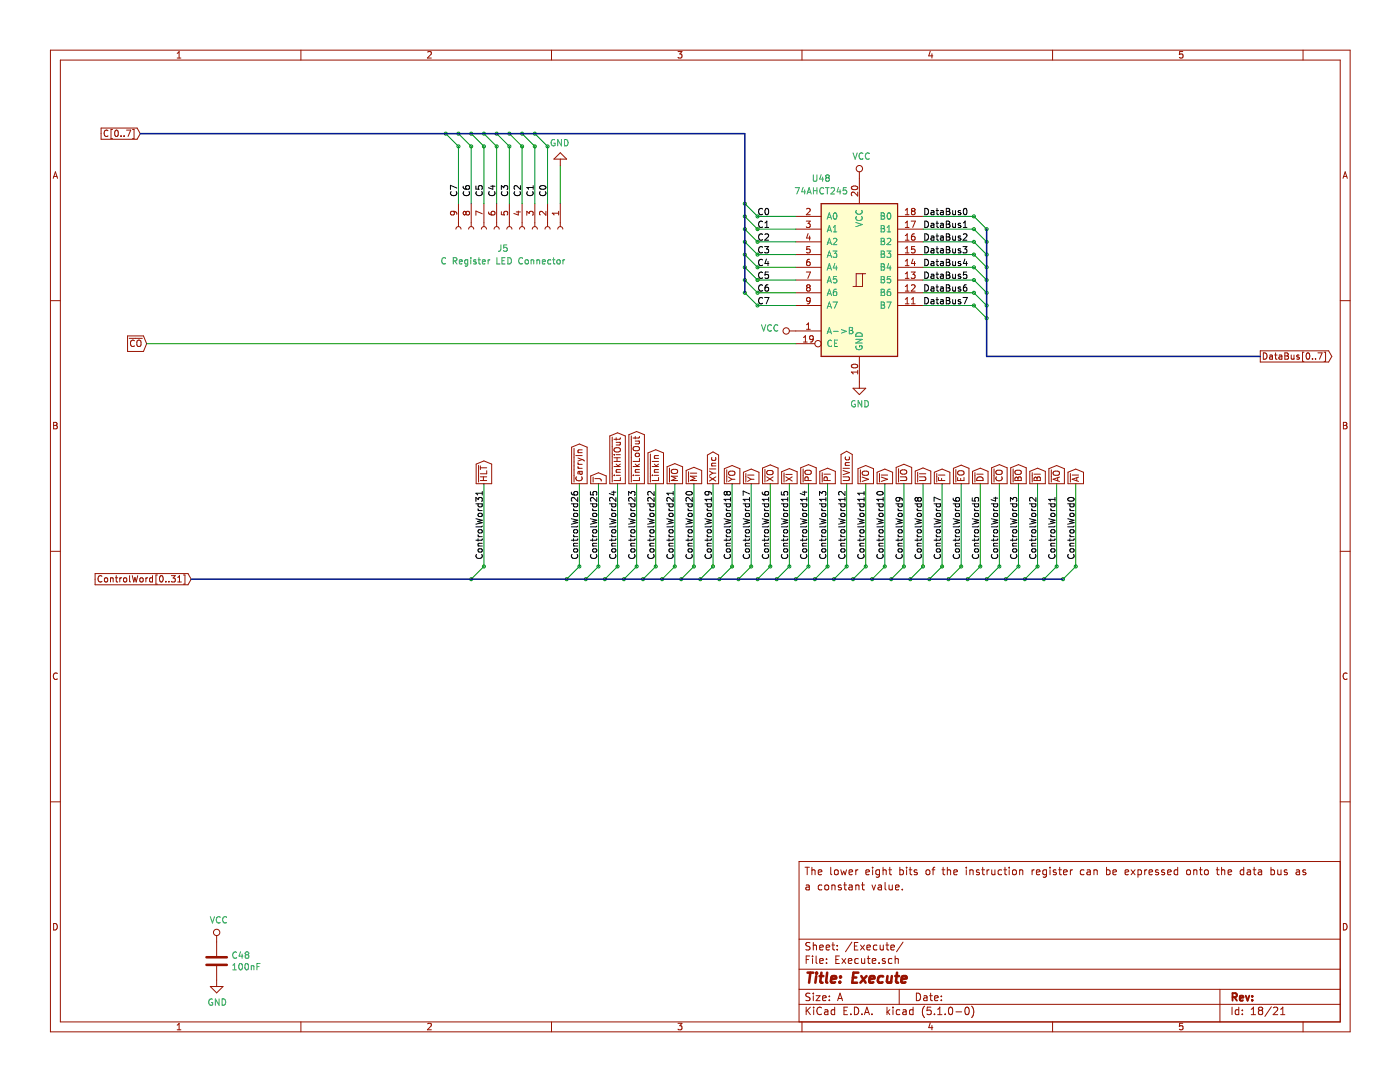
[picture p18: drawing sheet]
<svg xmlns="http://www.w3.org/2000/svg" width="279mm" height="216mm" viewBox="0 0 279 216" stroke-linecap="round" stroke-linejoin="round" font-family="sans-serif">
<g fill="none" stroke="#981200" stroke-width=".2">
<path d="M10.1 10h259.3v195.9h-259.3zM12 12h255.5v191.9h-255.5zM35.4 11.6h.7M35.4 10.6l.3-.3v1.3M60.1 10v2M85.3 10.4l.6-.1 .2 .3-.8 1h.8M110.1 10v2M135.3 10.3h.8l-.4 .5 .3 .1v.6l-.1 .1-.6-.1M160.1 10v2M185.7 10.2l-.4 1h.9M186 10.7v.9M210.1 10v2"/>
<path d="M236 10.3h-.6v.6l.2-.1h.4v.7l-.1 .1-.5-.1M260.1 10v2M10.6 35.6l.5-1.3 .4 1.3M10.7 35.2h.7M20.2 25.6h7.2l.6 1.1-.6 1.1h-7.2zM21.5 26.1a.5 .5 0 0 0-.6 0 .5 .5 0 0 0-.1 .6l.2 .5 .5-.1M22.5 25.8h-.3v1.9h.3M23 26.1l.2-.1a.69 .69 0 0 1 .4 .6 .69 .69 0 0 1-.4 .6l-.3-.5zM24.2 27.1v.1M24.8 27.1v.1M25.3 26h.8l-.5 1.2M26.4 25.8h.4v1.9h-.4"/>
<path d="M111.8 31.7v1.3M111.8 30.5l1.3 1.2h-2.6zM170 37.2a.61 .61 0 0 1 .7-.2 .61 .61 0 0 1 .4 .7 .76 .76 0 0 1-1.2-.3zM171.2 38.3v.8l-.9-.8-.4 .3 .1 .5M171.5 34.3v6.3M268 35.6l.5-1.3 .4 1.3M268.1 35.2h.7M10.1 60h1.9M90.5 42.2l.2 .2-.1 .4-.1 .1-.5-.1-.1-.4 .3-.2 .8 .1 .2 .5M91 45.7a.51 .51 0 0 1 .5-.5 .51 .51 0 0 1 .5 .5M91.5 40.6v4.6M93 42.4l-.3-.2-.3 .2v.2l.3 .3 .3-.3"/>
<path d="M93 42.4l.2-.2h.3l.2 .2v.4l-.2 .1h-.3l-.2-.3M93 42.4v.2M93.5 45.7a.51 .51 0 0 1 .5-.5 .51 .51 0 0 1 .5 .5M94 40.6v4.6M96.1 45.7a.51 .51 0 0 1 .5-.5 .51 .51 0 0 1 .5 .5M96.2 42.6l-1.2-.5v.9M96.6 40.6v4.6M97.5 42.3l.1 .4 .5 .2 .6-.1v-.5l-.1-.1-.5 .1-.1 .3 .3 .3M98.6 45.7a.51 .51 0 0 1 .5-.5 .51 .51 0 0 1 .5 .5M99.1 40.6v4.6M100.1 42.2v.6l.6 .1-.2-.5 .3-.2h.3l.2 .2-.1 .5M101.1 45.7a.51 .51 0 0 1 .6-.5 .51 .51 0 0 1 .5 .5"/>
<path d="M101.7 40.6v4.6M103 42.3h.9M103.4 42.1v.8l-.9-.3M103.7 45.7a.51 .51 0 0 1 .5-.5 .51 .51 0 0 1 .5 .5M104.2 40.6v4.6M105.1 43v-.8l.5 .4 .1-.4h.5l.2 .2-.1 .6M106.2 45.7a.51 .51 0 0 1 .5-.5 .51 .51 0 0 1 .5 .5M106.7 40.6v4.6M108.8 45.7a.51 .51 0 0 1 .5-.5 .51 .51 0 0 1 .5 .5M108.9 42.2v.8l-.9-.8-.3 .2 .1 .5M109.3 40.6v4.6M111.3 45.7a.51 .51 0 0 1 .5-.5 .51 .51 0 0 1 .5 .5"/>
<path d="M111.5 42.5h-1.3l.4 .4M111.5 42.2v.7M111.8 40.6v4.6M158.8 58.4h5.1M158.8 55.9h5.1M158.8 53.3h5.1M158.8 50.8h5.1M158.8 48.3h5.1M158.8 45.7h5.1M158.8 43.2h5.1M160.9 54.3h.9l-.6 1.2M160.9 44.1h.8l-.4 .5 .3 .1 .1 .5-.3 .2-.5-.1"/>
<path d="M161 41.7l.4-.1 .3 .3-.8 .9h.8M161.2 57.4l-.2 .2v.3l.2 .2 .4-.1 .1-.1v-.3l-.3-.2M161.2 57.4l-.2-.3 .2-.3h.2l.3 .3-.3 .3M161.2 57.4h.2M161.3 46.6l-.3 .9h.8M161.6 51.7h-.3a.79 .79 0 0 0-.1 1.3h.4l.1-.5-.3-.3h-.2l-.2 .3M161.6 47.1v.8M161.6 49.2h-.6v.6l.4-.1 .3 .2v.3l-.3 .3-.4-.2M161.7 59.9l-.3 .2h-.3l-.1-.2v-.4l.4-.1 .3 .2-.2 .9-.4 .1M172.1 54.6v2.5h-1.9M172.8 54.6h-1.9v2.5M179.1 58.4h5.1"/>
<path d="M179.1 55.9h5.1M179.1 53.3h5.1M179.1 50.8h5.1M179.1 48.3h5.1M179.1 45.7h5.1M179.1 43.2h5.1M180.7 41.9l.4-.3v1.2M180.7 44.5l.4-.4v1.3M180.7 47l.4-.3v1.2M180.7 49.6l.4-.4v1.3M180.7 52.1l.4-.4v1.3M180.7 54.6l.4-.3v1.2"/>
<path d="M180.7 57.2l.4-.4v1.3M180.7 59.7l.4-.3v1.2M180.7 58.1h.7M180.7 55.5h.7M180.7 53h.7M180.7 50.5h.7M180.7 47.9h.7M180.7 45.4h.7M180.7 42.8h.7M181.8 54.3h.8l-.4 .5 .4 .1v.4l-.2 .2-.6-.1M181.8 44.1h.9l-.6 1.3M181.9 59.7l.4-.3v1.2"/>
<path d="M181.9 56.9l.5-.1 .2 .4-.8 .9h.8M182.1 42.1l-.2-.2 .2-.3h.3l.2 .2-.2 .3M182.1 42.1l-.2 .3v.3l.2 .1h.4l.1-.2v-.2l-.2-.3M182.1 42.1h.3M182.2 51.7l-.3 .9h.8M182.5 46.7l-.4 .1-.2 .4v.6l.6 .1 .1-.2-.1-.5-.4-.1-.2 .3M182.5 52.2v.8M182.6 49.2h-.7v.6l.5-.1 .2 .2v.3l-.2 .3-.5-.2M267.5 60h1.9M25.5 67h3.1l.7 1.6-.7 1.5h-3.1zM25.8 67.5h2.6M26.8 68a.56 .56 0 0 0-.7 .1 .56 .56 0 0 0 0 .7l.3 .3 .4-.1"/>
<path d="M27.4 68l.2-.1a.44 .44 0 0 1 .5 .4v.7l-.5 .1-.2-.1zM157.5 66h6.4M158.8 61h5.1M158.8 68.6h3.8M160.4 67.3l.3-.3v1.2M160.4 68.2h.7M161 65.7h.7M161 64.8l.3-.4v1.3M162.3 67.5l-.2 .3-.4-.1-.1-.2 .1-.4 .4-.1 .1 .1a.84 .84 0 0 1-.3 1.1h-.2M170 72.8a.61 .61 0 0 1 .7-.2 .61 .61 0 0 1 .4 .6 .76 .76 0 0 1-1.2-.2zM170.2 77.5h2.6l-1.3 1.2zM171.2 73.9v.7"/>
<path d="M171.2 74.2h-1.3l.4 .4M171.5 71.1v6.4M179.1 61h5.1M180.7 60.6h.7M181.9 60.6h.7M251.5 70h13.7l.6 1.1-.6 1.1h-13.7zM252.1 70.4a.64 .64 0 0 1 .8 .6 .64 .64 0 0 1-.8 .7zM253.4 70.9h.5l.1 .8M254 71.1l-.5 .1-.2 .2 .1 .2h.6M254.4 70.8h.5M254.6 70.4v1.1l.3 .2M255.3 70.9h.5v.8"/>
<path d="M255.8 71.1l-.4 .1-.2 .2 .1 .2h.5M256.4 70.4h.5l.2 .3-.2 .3 .3 .2-.3 .5h-.5zM256.4 71h.5M257.7 70.8l.1 .8h.4M258.2 70.8v.9M259.3 70.9l-.3-.1-.2 .2 .1 .2 .4 .1v.3h-.5M260.2 70.3h-.3v1.8h.3M260.8 70.5l.2-.1a.67 .67 0 0 1 .4 .6 .67 .67 0 0 1-.4 .7 .83 .83 0 0 1-.2-1.2zM261.9 71.6v.1M262.5 71.6v.1M263 70.4h.9l-.6 1.3M264.2 70.3h.3v1.8h-.3"/>
<path d="M10.7 84.3h.4l.3 .2-.3 .4 .3 .2-.2 .5h-.5zM10.7 84.9h.4M95 92.6l1.6-.6 1.5 .6v3.9h-3.1zM95.5 92.9v3.3M95.9 95.9h1.2M95.9 95.1h1.2M95.9 93v.7M95.9 93.3h1.2M96.5 95.1v.8M97.1 93.9v.6h-1.2M114.1 89.2l1.5-.6 1.6 .6v7.3h-3.1zM114.6 89.5v6.7"/>
<path d="M114.9 90.9h1.3M115 95.1a.56 .56 0 0 0 .6 .8 .56 .56 0 0 0 .5-.8M115.3 93.4h.9M115.3 92.3l.3 .4M115.3 93.1l.3 .3M115.3 92.7h.9M115.3 91.4l.9 .3M115.3 90.3h.9M115.7 94.1v.4l.2 .2 .2-.1v-.5M116.2 94.1h-.8v.5M116.2 89.8h-.8l.1 .5M116.2 91.7l-.9 .3"/>
<path d="M116.2 91.7l.4 .3M117.9 95l1.5-.7 1.6 .7v1.5h-3.1zM118.4 95.2v1M118.7 95.5h.9l.3 .2 .1 .3M121.7 87l1.5-.6 1.6 .6v9.5h-3.1zM122.2 87.2v9M122.5 94.8h.2M122.5 93.1h1.3M122.5 92.1h1.3M122.5 91.3h1.3M122.5 90.7h.2M122.7 89.4a.84 .84 0 0 1 1.1 .2l-.2 .5a.84 .84 0 0 1-1.1-.2z"/>
<path d="M123 94.8h.8M123 94.2h.8M123 87.4v.4M123 92.6l.4 .5M123 90.7h.8M123 88.3h.8M123.1 91.3v.8M123.7 88.3l.1 .4-.8 .1M123.8 95.3v.6h-1.3M123.8 93.7l-.8 .1 .1 .4M123.8 87.4l-.2 .3h-1.1M123.8 92.6l-.5 .4"/>
<path d="M125.5 86.7l1.6-.6 1.5 .6v9.8h-3.1zM126 87v9.2M126.3 94.8h.2M126.3 93.1h1.3M126.5 89.2h.9l.2 .2-.2 .5h-.6a.44 .44 0 0 1-.5-.5zM126.8 94.8h.8M126.8 94.2h.8M126.8 87.1v.5M126.8 92.6l.5 .5M126.8 88h.8M126.8 90.6l.6-.2 .2 .3v.3l-.6 .1-.2-.2zM127.5 88l.1 .5-.8 .1"/>
<path d="M127.6 95.3v.6h-1.3M127.6 87.1l-.2 .3h-1.1M127.6 91.5v.6h-1.3M127.6 93.7l-.8 .1 .1 .4M127.6 92.6l-.5 .4M129.3 90.4l1.6-.7 1.5 .7v6.1h-3.1zM129.8 90.6v5.6M130.2 94.8h.1M130.2 93.1h1.2M130.2 92.1h1.2M130.6 94.8h.8M130.6 94.2h.8"/>
<path d="M130.6 92.6l.5 .5M130.6 91.5h.8M131.4 95.3v.6h-1.2M131.4 93.7l-.8 .1 .1 .4M131.4 90.9l-.8 .1 .1 .5M131.4 92.6l-.5 .4M133.1 93.1l1.6-.6 1.5 .6v3.4h-3.1zM133.6 93.4v2.8M134.1 93.7h1l.1 .2-.1 .5a.84 .84 0 0 1-1.1-.2zM135.2 95h-1.2l.9 .5-.9 .4h1.2M136.9 93.9l1.6-.7 1.5 .7v2.6h-3.1zM137.4 94.1v2.1"/>
<path d="M137.8 94.4h1.2M139 95h-1.2l.9 .5-.9 .4h1.2M141.2 90.8l1.1-.6 1.1 .6v5.7h-2.2zM141.6 95.1l1.3 .9M141.6 94l.6 .4M141.6 93.6h1.3M142 93h.9M142.1 91.3l-.1 .3 .2 .3 .6-.1v-.5M142.2 94.4h.7M142.2 94.4l-.6 .4M142.9 95.1l-1.3 .9M142.9 92.4l-.8 .1v.5"/>
<path d="M144.6 93.5l1.5-.6 1.6 .6v3h-3.1zM145 93.8v2.4M145.4 95.2l.7 .4M145.6 94.1h.9l.2 .2-.2 .5h-.7a.44 .44 0 0 1-.4-.5zM146.1 95.6h.6M146.1 95.6l-.7 .5M148.4 94.2l1.5-.6 1.6 .6v2.3h-3.1zM148.8 94.5v1.7M149.2 94.8h1.3M149.2 95.2l.7 .4M149.9 95.6h.6M149.9 95.6l-.7 .5"/>
<path d="M152.2 93.4l1.5-.6 1.6 .6v3.1h-3.1zM152.7 93.6v2.6M153 95.1l1.3 .9M153.2 93.9h.9l.2 .3-.2 .5h-.7a.44 .44 0 0 1-.4-.5zM154.3 95.1l-1.3 .9M156 94.1l1.5-.6 1.6 .6v2.4h-3.1zM156.5 94.4v1.8M156.8 95.1l1.3 .9M156.8 94.7h1.3M158.1 95.1l-1.3 .9M159.8 93.3l1.5-.6 1.6 .6v3.2h-3.1zM160.3 93.6v2.6"/>
<path d="M160.8 93.9h.9l.2 .2-.2 .5-.6 .1a.44 .44 0 0 1-.5-.6zM161.3 95.9l-.1-.7h-.4l-.2 .7h1.3M163.6 94.1l1.6-.7 1.5 .7v2.4h-3.1zM164.1 94.3v1.9M164.4 94.6h1.3M165.1 95.9l-.1-.7h-.4l-.2 .7h1.3M167.8 90.7l1.2-.7 1.1 .7v5.8h-2.3zM168.3 95.1h1l.2 .3v.4l-.2 .1h-1M168.3 93.9l1.2 .4-1.2 .4M168.3 93.4h1.2M168.7 92.9h.8M168.7 91.2v.3l.2 .3 .6-.2v-.4"/>
<path d="M169.5 92.3l-.8 .1 .1 .5M171.2 93.5l1.6-.6 1.5 .6v3h-3.1zM171.7 93.8v2.4M172.1 95.2l1.2 .4-1.2 .5M172.2 94.1h1l.1 .2-.1 .5h-.7a.44 .44 0 0 1-.4-.5zM175 94.2l1.6-.6 1.5 .6v2.3h-3.1zM175.5 94.5v1.7M175.9 95.2l1.2 .4-1.2 .5M175.9 94.8h1.2M178.8 93.3l1.6-.7 1.5 .7v3.2h-3.1zM179.3 93.5v2.7M179.7 95.1h1l.3 .3-.1 .4-.2 .1h-1"/>
<path d="M179.8 93.9a.8 .8 0 0 1 1.2 .2l-.1 .3a.8 .8 0 0 1-1.2-.1zM182.7 94l1.5-.6 1.6 .6v2.5h-3.1zM183.1 94.2v2M183.5 95.1h1l.3 .3-.1 .4-.2 .1h-1M183.5 94.5h1.3M186.5 94.2l1.5-.6 1.6 .6v2.3h-3.1zM186.9 94.5v1.7M187.3 95.3v.6h1.3M187.3 94.8h1.3M187.9 95.5v.4M190.3 93.4l1.5-.6 1.6 .6v3.1h-3.1zM190.8 93.7v2.5"/>
<path d="M191.1 95.3v.6h1.3v-.6M191.3 94a.84 .84 0 0 1 1.1 .2l-.2 .5a.84 .84 0 0 1-1.1-.2zM191.7 95.5v.4M194.1 94.1l1.5-.7 1.6 .7v2.4h-3.1zM194.6 94.3v1.9M194.9 94.6h1.3M195.1 95.3a.66 .66 0 0 1 .8-.1 .66 .66 0 0 1 .3 .7h-1.3zM197.9 93.3l1.5-.6 1.6 .6v3.2h-3.1zM198.4 93.6v2.6M198.9 95.1a.56 .56 0 0 0 .5 .8 .56 .56 0 0 0 .5-.8M198.9 93.9h.9l.2 .2-.2 .5-.6 .1a.44 .44 0 0 1-.5-.6zM201.7 93.3l1.6-.6 1.5 .6v3.2h-3.1z"/>
<path d="M202.2 93.6v2.6M202.6 95.3l.3-.1 .3 .3 .1-.3 .3-.1 .2 .3v.5h-1.3zM202.7 93.9h.9l.2 .2-.2 .5-.6 .1a.44 .44 0 0 1-.5-.6zM203.2 95.5v.4M205.5 94.1l1.6-.7 1.5 .7v2.4h-3.1zM206 94.3v1.9M206.4 94.6h1.2M206.4 95.3l.3-.1 .3 .3 .1-.3 .3-.1 .2 .3v.5h-1.2zM207 95.5v.4M209.3 93.5l1.6-.6 1.5 .6v3h-3.1zM209.8 93.8v2.4M210.3 94.1h1l.1 .2-.1 .5h-.7a.44 .44 0 0 1-.4-.5z"/>
<path d="M211.1 95.3v.6M211.4 95.2l-1.2 .4 1.2 .5M213.1 94.2l1.6-.6 1.5 .6v2.3h-3.1zM213.6 94.5v1.7M214 94.8h1.2M214.9 95.3v.6M215.2 95.2l-1.2 .4 1.2 .5M268.1 84.3h.4l.3 .2-.3 .4 .3 .2-.2 .5h-.5zM268.1 84.9h.4M10.1 110h1.9M19 114.5h18.5l.7 1.1-.7 1.1h-18.5zM20.4 115a.58 .58 0 0 0-.8 .5 .58 .58 0 0 0 .7 .6l.1-.1"/>
<path d="M20.9 115.4l.2-.1 .3 .1 .1 .5-.1 .2-.5-.1zM22.1 115.4l.4-.1 .1 .8M22.1 115.3v.8M23 115.3h.5M23.2 114.9v1.1l.3 .1M23.9 115.3v.8M24.3 115.3l-.4 .2M24.7 115.4l.2-.1 .4 .1v.5l-.1 .2-.5-.1zM25.9 114.9v1.1l.1 .1M26.4 114.9l.3 1.2 .2-.9 .3 .9 .3-1.2M28 115.3h.3l.3 .2-.1 .6h-.4l-.2-.2zM29.1 115.3v.8"/>
<path d="M29.5 115.3l-.4 .2M30.4 115.3h-.3l-.2 .2 .1 .6h.4M30.4 114.9v1.2M31.4 114.7h-.3v1.9h.3M32 115l.1-.1a.67 .67 0 0 1 .5 .6 .67 .67 0 0 1-.5 .6l-.3-.5zM33.1 116v.1M33.7 116v.1M34.2 114.9h.8l-.5 .4 .4 .2v.5l-.1 .1-.6-.1M35.5 116.1h.7M35.5 115.2l.3-.3v1.2M36.6 114.7h.3v1.9h-.3M267.5 110h1.9"/>
<path d="M11.4 134.4a.62 .62 0 0 0-.8 .4 .62 .62 0 0 0 .6 .8l.2-.1M268.8 134.4a.62 .62 0 0 0-.8 .4 .62 .62 0 0 0 .6 .8l.2-.1M10.1 160h1.9M267.5 160h1.9M160.7 173.1h.8M160.9 176.7h.5l.1 .9M161.1 173.1v1.4M161.5 176.9l-.5 .1-.2 .2 .2 .4 .5-.1M162 173.1v1.4M162 173.7l.1-.1a.37 .37 0 0 1 .6 .2v.7M163.3 174.1l.7-.2-.1-.3h-.4l-.2 .2 .1 .7h.5M164 176.7l-.4-.1-.3 .3 .1 .5 .2 .2 .4-.1"/>
<path d="M164.6 176.7l.3-.1 .4 .1v.7l-.2 .2-.5-.2zM165.8 173.1v1.2l.2 .2M166 176.7l.2-.1 .4 .1 .1 .9M166 176.6v1M166.6 173.7l.2-.1 .4 .1v.7l-.2 .1-.4-.1zM167.8 173.6l.3 .9 .3-.7 .3 .7 .2-.9M167.9 176.7a.37 .37 0 0 0-.6 .1l.1 .2 .5 .1 .1 .2-.3 .3-.4-.1M168.4 176.6h.5M168.6 176.1v1.3l.3 .2M169.4 176.7h.6l.1 .9M169.4 174.1l.8-.2-.1-.3h-.4l-.3 .2 .1 .7h.6M170.1 176.9l-.5 .1-.2 .2 .2 .4 .5-.1"/>
<path d="M170.8 176.7l.2-.1 .4 .1v.9M170.8 173.6v.9M170.8 176.6v1M171.2 173.6l-.4 .2M171.9 176.6h.6M172.1 176.1v1.3l.4 .2M172.8 174.1l.7-.2-.1-.3h-.4l-.2 .2 .1 .7h.5M174 176.6l.4 1 .3-1M174.1 173.1v.1M174.1 173.6v.9M175.3 176.7h.6v.9M175.5 173.6v1.2l-.3 .3-.3-.1"/>
<path d="M175.5 173.6h-.4l-.3 .2 .1 .6 .2 .1h.4M175.9 176.9l-.5 .1-.2 .2 .2 .4 .5-.1M176.2 173.7l.1-.1a.37 .37 0 0 1 .6 .2v.7M176.2 173.1v1.4M176.6 176.1v1.3l.3 .2M177.4 173.6h.5M177.4 176.6v.8a.39 .39 0 0 0 .7 0M177.6 173.1v1.2l.3 .2M178.1 176.6v1M178.7 177.1l.7-.2v-.2l-.5-.1-.2 .2 .1 .7h.6M179.6 173.6h.4l.3 .2-.1 .6-.2 .1h-.4M179.6 173.1v1.4"/>
<path d="M180.1 177.4v.2M180.9 173.1v.1M180.9 173.6v.9M181.4 173.6h.6M181.6 173.1v1.2l.4 .2M183 173.6h-.4l-.2 .2 .1 .2 .5 .1v.4h-.6M184.9 173.7l.2-.1 .4 .1v.7l-.2 .1-.4-.1zM186 173.6h.6M186.6 173.1l-.4 .2v1.2M188 173.6h.6M188.2 173.1v1.2l.4 .2M189.1 173.7v-.1a.37 .37 0 0 1 .6 .2v.7"/>
<path d="M189.1 173.1v1.4M190.4 174.1l.7-.2-.1-.3h-.4l-.2 .2v.7h.6M192.8 173.1v.1M192.8 173.6v.9M193.6 173.7v-.1a.37 .37 0 0 1 .6 .2v.7M193.6 173.6v.9M195.4 173.6h-.3l-.3 .2 .1 .2 .5 .1v.4h-.6M195.9 173.6h.6M196.1 173.1v1.2l.4 .2M197 173.6v.9M197.4 173.6l-.4 .2M197.9 173.6l.1 .9h.4l.2-.1"/>
<path d="M198.6 173.6v.9M199.9 173.6h-.4l-.3 .2 .1 .6 .2 .1h.4M200.3 173.6h.6M200.6 173.1v1.2l.3 .2M201.4 173.1v.1M201.4 173.6v.9M202.1 173.7l.2-.1 .5 .1v.7l-.3 .1-.4-.1zM203.5 173.7l.2-.1h.3l.1 .9M203.5 173.6v.9M206 173.6v.9M206.4 173.6l-.4 .2M206.8 174.1l.7-.2v-.3h-.5l-.2 .2 .1 .7h.6"/>
<path d="M208.8 173.6h-.4l-.3 .2 .1 .6 .2 .1h.4M208.8 173.6v1.2l-.3 .3-.3-.1M209.6 173.1v.1M209.6 173.6v.9M210.7 173.6h-.3l-.2 .2 .1 .2 .4 .1v.4h-.5M211.3 173.6h.5M211.5 173.1v1.2l.3 .2M212.2 174.1l.8-.2-.1-.3h-.4l-.3 .2 .1 .7h.6M213.6 173.6v.9M214.1 173.6h-.4l-.1 .2M216.3 173.6h-.4l-.3 .2 .1 .6 .2 .1h.4M217 173.6h.5l.1 .9"/>
<path d="M217.6 173.9l-.5 .1-.2 .2 .2 .3h.5M218.3 173.7l.1-.1a.37 .37 0 0 1 .6 .2v.7M218.3 173.6v.9M220.8 173.6h.4l.3 .2v.6l-.3 .1h-.4M220.8 173.1v1.4M222.1 174.1l.7-.2-.1-.3h-.4l-.2 .2 .1 .7h.5M224.5 174.1l.8-.2-.1-.3h-.5l-.2 .2 .1 .7h.6M225.7 173.6l.8 .9M226.5 173.6l-.8 .9M227.1 173.6h.4l.3 .2-.1 .6-.2 .1h-.4M227.1 173.6v1.5M228.5 173.6v.9"/>
<path d="M228.9 173.6l-.4 .2M229.3 174.1l.7-.2v-.3h-.5l-.2 .2 .1 .7h.6M231.2 173.6a.37 .37 0 0 0-.6 .2l.1 .2 .5 .1v.2l-.2 .2h-.4M232.4 173.6a.37 .37 0 0 0-.6 .2l.1 .2 .5 .1v.2l-.2 .2h-.4M233 174.1l.7-.2v-.3h-.5l-.2 .2 .1 .7h.6M235 173.6h-.4l-.3 .2 .1 .6 .2 .1h.4M235 173.1v1.4M236.9 173.7l.2-.1 .4 .1v.7l-.2 .1-.4-.1zM238.2 173.7l.2-.1h.4l.1 .9M238.2 173.6v.9M239.4 173.6h.5M239.6 173.1v1.2l.3 .2"/>
<path d="M240.4 173.7l.3-.1 .4 .1 .1 .6-.2 .2h-.3l-.3-.1zM242.7 173.6h.6M242.9 173.1v1.2l.4 .2M243.8 173.7l.2-.1h.4v.9M243.8 173.1v1.4M245.1 174.1l.7-.2-.1-.3h-.4l-.2 .2 .1 .7h.5M248.2 173.6h-.4l-.3 .2 .1 .6 .2 .1h.4M248.2 173.1v1.4M248.9 173.6h.6l.1 .9M249.6 173.9l-.5 .1-.2 .2 .2 .3h.5M250.1 173.6h.6M250.3 173.1v1.2l.4 .2"/>
<path d="M251.2 173.6h.5l.1 .9M251.8 173.9l-.5 .1-.2 .2 .2 .3h.5M253.7 173.6h.4l.3 .2-.1 .6-.2 .1h-.4M253.7 173.1v1.4M255 173.6v.7a.39 .39 0 0 0 .7 .1M255.7 173.6v.9M256.9 173.6h-.4l-.2 .2 .1 .2 .5 .1v.4h-.6M258.7 173.6h.6l.1 .9M259.4 173.9l-.5 .1-.2 .2 .2 .3h.5M260.6 173.6h-.4l-.2 .2 .1 .2 .5 .1v.4h-.6M267.5 171.9h-108v32M10.7 184.3a.65 .65 0 0 1 .7 .6 .65 .65 0 0 1-.7 .7z"/>
<path d="M42 196.8h2.5l-1.3 1.3zM43.2 186.7v4.1M43.2 192.8v4M159.5 197.4h108M159.5 193.4h108M159.5 187.4h108M160.9 191.5h.5M161.6 190.8h-.7v1.5M161.7 198.2h-.6l-.3 .3 .1 .3 .7 .3v.4l-.2 .2-.6-.1M161.7 188.1h-.6l-.3 .2 .1 .4 .7 .3v.4l-.2 .2-.6-.1M162.2 190.8v.1M162.2 191.3v1"/>
<path d="M162.3 188.1v1.5M162.3 198.2v.1M162.3 198.7v1M162.3 188.7l.2-.1h.4v1M162.9 198.7h.8l-.8 1h.8M162.9 190.8v1.2l.2 .3M163.6 189.1l.7-.2-.1-.3h-.4l-.2 .2 .1 .7h.5M163.6 191.8l.7-.2-.1-.3h-.4l-.2 .2 .1 .7h.5M164.2 199.2l.7-.2-.1-.2-.4-.1-.2 .2v.7h.6M164.9 189.1l.7-.2-.1-.3h-.4l-.2 .2 .1 .7h.5M165 192.1v.2M165 191.3v.2"/>
<path d="M165.5 198.8v.1M165.5 199.5v.2M166 188.6h.6M166.2 188.1v1.3l.4 .2M166.8 191.5h.5M167.1 189.4v.2M167.1 188.6v.2M167.2 199.7l.4-1.5 .6 1.5M167.3 199.2h.7M167.5 190.8h-.7v1.5h.7M168 191.3l.8 1M168.8 191.3l-.8 1"/>
<path d="M169.3 191.8l.7-.2-.1-.3h-.4l-.2 .2 .1 .7h.5M170 188l-1.3 1.9M170.5 188.8h.5M171.2 188.1h-.7v1.5h.7M171.3 191.3h-.4l-.3 .2v.6l.3 .2 .4-.1M171.7 188.6l.8 1M171.9 191.3l.1 .9 .4 .1 .2-.2M172.5 188.6l-.8 1M172.6 191.3v1M173 189.1l.7-.2-.1-.3h-.4l-.2 .2 .1 .7h.5M173.1 191.3h.5M173.3 190.8v1.2l.3 .3"/>
<path d="M174.1 191.8l.7-.2-.1-.3h-.4l-.2 .2v.7h.6M175 188.6h-.4l-.3 .2 .1 .7h.6M175.4 192.1v.2M175.6 188.6v.8a.37 .37 0 0 0 .7 0M176.3 188.6v1M176.6 191.3h-.3l-.2 .2 .1 .2 .4 .1v.4h-.5M176.8 188.6h.6M177 188.1v1.3l.4 .2M177.8 189.1l.7-.2-.1-.3h-.4l-.2 .2 .1 .7h.5M178 191.3h-.4l-.3 .2 .1 .7h.6M178.6 191.4l.3-.1h.3l.1 1M178.6 190.8v1.5"/>
<path d="M179.5 197.4v3M180.2 188l-1.3 1.9M182.9 198.2a.75 .75 0 0 1 .8 .7 .75 .75 0 0 1-.8 .8zM184.4 198.8h.5l.1 .9M185 199l-.5 .1-.2 .2 .2 .4 .5-.1M185.5 198.7h.6M185.7 198.2v1.3l.4 .2M186.5 199.2l.7-.2v-.2l-.5-.1-.2 .2 .1 .7h.6M187.9 199.5v.2M187.9 198.8v.1M243.5 197.4v6.5M268.1 184.3a.65 .65 0 0 1 .7 .6 .65 .65 0 0 1-.7 .7z"/>
<path d="M35.4 204.5l.3-.3v1.3M35.4 205.5h.7M60.1 203.9v2M85.3 204.3l.6-.1 .2 .3-.8 1h.8M110.1 203.9v2M135.3 204.2h.8l-.4 .5 .3 .1v.6l-.1 .1-.6-.1M159.5 200.4h108M160.1 203.9v2M160.9 201v1.5M161.1 201.6l.6 .9M161.7 201l-.8 .8M162.4 201v.1"/>
<path d="M162.4 201.5v1M163.9 201.1a.59 .59 0 0 0-.7 0 .59 .59 0 0 0-.2 .7 .56 .56 0 0 0 .3 .6 .56 .56 0 0 0 .6-.1M164.6 201.5h.6v1M165.2 201.8l-.5 .1-.2 .2 .2 .4 .5-.1M166.6 201.5h-.5l-.2 .3v.5l.2 .2 .5-.1M166.6 201v1.5M168.4 201.7h.5M169.1 201h-.7v1.5h.7M169.8 202.3v.2M170.5 201a.76 .76 0 0 1 .9 .7 .76 .76 0 0 1-.9 .8zM172 202.3v.2M172.5 202.5l.5-1.5 .5 1.5"/>
<path d="M172.6 202h.8M174 202.3v.2M177 201v1.5M177.1 201.9l.5 .6M177.6 201.5l-.6 .5M178.2 201v.1M178.2 201.5v1M179.6 201.5h-.4l-.3 .3v.5l.3 .2 .4-.1M180.2 201.5h.6l.1 1M180.9 201.8l-.5 .1-.3 .2 .3 .4 .5-.1M182.2 201.5h-.4l-.3 .3 .1 .5 .2 .2 .4-.1M182.2 201v1.5"/>
<path d="M184.5 200.8a1.71 1.71 0 0 0 0 2.2M185.7 204.1l-.4 1h.9M185.8 201h-.7l-.1 .7 .2-.2 .5 .1 .2 .2-.1 .5-.2 .2-.6-.2M186 204.6v.9M186.5 202.3v.2M187.1 202.5h.9M187.1 201.4l.5-.4v1.5M188.6 202.3v.2M189.4 201.1l.4-.1a.94 .94 0 0 1 0 1.5 .82 .82 0 0 1-.4-1.4zM190.8 201.9h1.1M192.8 201h.1a.8 .8 0 0 1 .5 .7 .8 .8 0 0 1-.5 .8 1 1 0 0 1-.1-1.5zM193.9 200.8a1.71 1.71 0 0 1 0 2.2"/>
<path d="M210.1 203.9v2M236 204.2h-.6v.6l.2-.1h.4v.7l-.1 .1-.5-.1M245.9 201v1.5M247.2 201.5h-.4l-.3 .3 .1 .6h.6M247.2 201v1.5M247.9 202.3v.2M247.9 201.5v.2M249.7 202.5h.9M249.7 201.4l.4-.4v1.5M251.4 201.6l-.3 .3 .1 .4 .2 .2 .5-.1 .1-.2v-.3l-.3-.3M251.4 201.6l-.3-.3 .3-.3h.5l.1 .2-.3 .4M251.4 201.6h.3"/>
<path d="M253.7 200.9l-1.3 1.9M254.1 201.1l.6-.1 .3 .4-.9 1.1h.9M255.6 202.5h.8M255.6 201.4l.4-.4v1.5M260.1 203.9v2"/>
<circle cx="171.5" cy="33.7" r=".64"/>
<circle cx="156.9" cy="66" r=".64"/>
<circle cx="163.3" cy="68.6" r=".64"/>
<circle cx="43.2" cy="186.1" r=".64"/>
</g>
<path d="M163.9 40.6h15.2v30.5h-15.2z" fill-rule="evenodd" fill="#fffecd" stroke="#fffecd" stroke-width=".25"/>
<path d="M163.9 40.6h15.2v30.5h-15.2z" fill="none" stroke="#981200" stroke-width=".25"/>
<g fill="none" stroke="#009596" stroke-width=".2">
<path d="M110.7 27.9a.59 .59 0 0 0-.7 .6 .59 .59 0 0 0 .7 .6l.1-.5h-.3M112 27.8v1.3l-.7-1.3v1.3M112.7 27.8a.64 .64 0 0 1 .7 .7 .64 .64 0 0 1-.7 .6zM158.7 37.4h.8l-.5 1.3M160.3 37.4l-.3 .9h.8M160.6 37.9v.8M161.1 38.7l.4-1.3 .4 1.3M161.2 38.4h.6M162.3 34.9v1l.2 .3h.3l.2-.3v-1M162.3 37.4v1.3M162.3 38h.7M163 37.4v1.3"/>
<path d="M163.9 34.8l-.3 .9h.8M164.2 35.3v.9M164.4 37.6a.6 .6 0 0 0-.9 .4 .6 .6 0 0 0 .6 .7l.3-.1M164.8 37.4h.7M165 35.5l-.2 .2v.2l.2 .3 .4-.1 .1-.2v-.2l-.2-.2M165 35.5l-.2-.3 .2-.3h.3l.2 .3-.2 .3M165 35.5h.3M165.1 37.4v1.3M165.8 37.6l.5-.2 .3 .4-.8 .9h.8M167.3 37.4l-.2 .9h.7M167.6 37.9v.8M168.9 37.4h-.6v.6l.4-.1 .3 .3v.3l-.3 .2-.4-.1"/>
<path d="M170.2 30.5l.5 1.3 .4-1.3M172.2 30.6a.56 .56 0 0 0-.8 .5 .56 .56 0 0 0 .8 .5M173.5 30.6a.56 .56 0 0 0-.8 .5 .56 .56 0 0 0 .8 .5M88.9 51.5a.5 .5 0 0 0-.6 0 .5 .5 0 0 0-.1 .6l.2 .5h.5M90.5 52.1l.6-.1 .1-.2-.1-.3-.6-.1v1.3M90.8 52.1l.4 .6M91.7 52.2l.6-.1-.1-.2-.3-.1-.2 .2v.6h.5M93.4 51.9l-.4-.1-.3 .3 .2 .5h.5M93.4 51.8l-.1 1.2-.2 .1-.3-.1M94 51.4v.1M94 51.8v.9M95 51.9l-.3-.1-.2 .2 .1 .2 .4 .1v.3h-.5"/>
<path d="M95.4 51.8h.5M95.6 51.4v1.1l.3 .2M96.3 52.2l.6-.1-.1-.2-.4-.1-.1 .2v.6h.5M97.4 51.8v.9M97.8 51.8l-.4 .3M99.2 51.4v1.3h.6M100 48.9v.9l-.2 .3h-.3M100.2 52h.4M100.8 51.4h-.6v1.3h.6M101.1 48.9h-.5l-.1 .6 .5-.1 .2 .2v.3l-.2 .2-.5-.1M101.4 51.4a.64 .64 0 0 1 .7 .6 .64 .64 0 0 1-.7 .7zM104.3 51.5a.56 .56 0 0 0-.8 .5 .56 .56 0 0 0 .8 .6"/>
<path d="M104.9 51.9l.3-.1 .3 .3-.2 .5-.3 .1-.2-.2zM106 52l.5-.1v.8M106 51.8v.9M107.1 52l.5-.1 .1 .8M107.1 51.8v.9M108.2 52.2l.6-.1v-.2l-.4-.1-.2 .2 .1 .6h.5M109.9 51.9l-.3-.1-.3 .3 .2 .5h.4M110.3 51.8h.5M110.5 51.4v1.1l.3 .2M111.3 51.9l.4 .1v.6l-.3 .1-.3-.2zM112.3 51.8v.9M112.7 51.8l-.4 .3"/>
<path d="M165.1 43.7l.4-1.2 .4 1.2M165.1 46.3l.4-1.3 .4 1.3M165.1 48.8l.4-1.3 .4 1.3M165.1 51.4l.4-1.3 .4 1.3M165.1 53.9l.4-1.3 .4 1.3M165.1 56.4l.4-1.2 .4 1.2M165.1 59l.4-1.3 .4 1.3M165.2 43.4h.6M165.2 45.9h.6M165.2 48.5h.6M165.2 51h.6M165.2 53.5h.6"/>
<path d="M165.2 56.1h.6M165.2 58.6h.6M166.2 50.1h.8l-.4 .5 .4 .1v.5l-.2 .2-.6-.2M166.3 47.7l.5-.2 .2 .4-.8 .9h.8M166.3 46.3h.7M166.3 45.4l.4-.4v1.3M166.5 42.5h.1a.69 .69 0 0 1 .4 .6 .69 .69 0 0 1-.4 .6 .83 .83 0 0 1-.1-1.2zM166.6 52.6l-.3 .9h.8M166.9 57.7l-.4 .1a.87 .87 0 0 0 0 1.2l.5-.1v-.6l-.5-.1-.2 .2M166.9 53.1v.8M167 55.2h-.6l-.1 .6 .2-.1h.4l.1 .6-.2 .1-.5-.1M170.8 44.4l1.3 .4-1.3 .4"/>
<path d="M170.9 42a.56 .56 0 0 0 .5 .8 .56 .56 0 0 0 .5-.8M170.9 43.2a.56 .56 0 0 0 .5 .8 .56 .56 0 0 0 .5-.8M175.8 55.2l.7 .1v.4l-.2 .1 .3 .2-.1 .4h-.7zM175.8 42.5l.7 .1v.4l-.2 .1 .3 .2-.1 .4h-.7zM175.8 45l.7 .1v.4l-.2 .1 .3 .2-.1 .4-.7 .1zM175.8 47.5l.7 .2v.3l-.2 .2 .3 .2-.1 .4h-.7zM175.8 50.1l.7 .1v.4l-.2 .1 .3 .2-.1 .4-.7 .1zM175.8 52.6l.7 .2v.3l-.2 .1 .3 .3-.1 .3-.7 .1zM175.8 57.7l.7 .1v.4l-.2 .1 .3 .2-.1 .4-.7 .1zM175.8 58.3h.5M175.8 55.8h.5M175.8 53.2h.5"/>
<path d="M175.8 50.7h.5M175.8 48.2h.5M175.8 45.6h.5M175.8 43.1h.5M177 50.1h.8l-.5 .5 .4 .1v.5l-.2 .2-.5-.2M177 47.7l.5-.2 .3 .4-.8 .9h.8M177 46.3h.8M177 45.4l.4-.4v1.3M177.2 42.6l.1-.1a.67 .67 0 0 1 .5 .6 .67 .67 0 0 1-.5 .6l-.3-.4zM177.3 52.6l-.3 .9h.8M177.7 57.7h-.3a.79 .79 0 0 0-.1 1.3l.4-.1v-.6l-.4-.1-.3 .2M177.7 53.1v.8"/>
<path d="M177.7 55.2h-.6l-.1 .6 .2-.1 .5 .1v.5l-.2 .1-.5-.1M152 64.8l.4 1.3 .4-1.3M154 64.9a.56 .56 0 0 0-.8 .5 .56 .56 0 0 0 .8 .5M155.2 64.9a.56 .56 0 0 0-.8 .5 .56 .56 0 0 0 .8 .5M165.1 66.6l.4-1.3 .4 1.3M165.1 61.5l.4-1.3 .4 1.3M165.2 66.2h.6M165.2 61.2h.6M166 68a.56 .56 0 0 0-.8 .5 .56 .56 0 0 0 .8 .5M166.2 60.2h.9l-.6 1.3M166.4 66.1h.9M166.5 68.5h.5"/>
<path d="M167.1 67.9h-.6v1.2h.6M167.9 65.8l1 .3-1 .4M169.5 65.3l.6 .2 .1 .2-.3 .2 .3 .3-.1 .3-.6 .1zM169.5 65.9h.4M170.8 67.7h1.3l-1.3 .8h1.3M170.9 69a.59 .59 0 0 0 .5 .8 .59 .59 0 0 0 .6-.8h-.5v.2M171 66.5a.67 .67 0 0 1 .7-.1 .67 .67 0 0 1 .4 .7h-1.3zM172 79.9v1.3l-.7-1.3v1.3M172.6 79.9a.64 .64 0 0 1 .7 .7 .64 .64 0 0 1-.7 .6zM175.8 60.2l.7 .2v.3l-.2 .2 .3 .2-.1 .4h-.7zM175.8 60.9h.5M177 60.2h.8l-.5 1.3"/>
<path d="M170.6 80a.59 .59 0 0 0-.7 .6 .59 .59 0 0 0 .7 .6l.1-.5h-.2M42 182.9l.4 1.3 .4-1.3M42.4 199.4a.59 .59 0 0 0-.7 .6 .59 .59 0 0 0 .7 .5v-.4h-.2M43.7 199.3v1.3l-.7-1.3v1.3M43.9 183a.56 .56 0 0 0-.7 .5 .56 .56 0 0 0 .7 .5M44.3 199.3a.64 .64 0 0 1 .7 .6 .64 .64 0 0 1-.7 .7zM45.2 183a.56 .56 0 0 0-.8 .5 .56 .56 0 0 0 .8 .5M46.5 193.5h.7M46.5 192.6l.3-.3v1.2M47.2 190.1a.56 .56 0 0 0-.8 .5 .56 .56 0 0 0 .8 .5M47.8 192.4l.2-.1a.67 .67 0 0 1 .4 .6 .67 .67 0 0 1-.4 .6l-.3-.5zM48 189.9l-.3 .9h.8"/>
<path d="M48.3 190.4v.8M49 192.4l.2-.1a.69 .69 0 0 1 .4 .6 .69 .69 0 0 1-.4 .6l-.3-.5zM49.2 190.5l-.3 .2 .1 .4 .2 .1h.3l.2-.2v-.3l-.3-.2M49.2 190.5l-.3-.3 .3-.3h.2l.3 .3-.3 .3M49.2 190.5h.2M50.1 192.7v.8M50.1 192.8l.5-.1 .1 .8M51.3 192.9h.4M51.9 192.3h-.6v1.2"/>
</g>
<g fill="none" stroke="#009300" stroke-width=".2">
<path d="M89 26.7l2.5 2.5v11.4M91.5 26.7l2.5 2.5v11.4M94 26.7l2.6 2.5v11.4M96.6 26.7l2.5 2.5v11.4M99.1 26.7l2.6 2.5v11.4M101.7 26.7l2.5 2.5v11.4M104.2 26.7l2.5 2.5v11.4M106.7 26.7l2.6 2.5v11.4M111.8 33v7.6M148.6 40.6l2.6 2.6h7.6M148.6 43.2l2.6 2.5h7.6M148.6 45.7l2.6 2.6h7.6"/>
<path d="M148.6 48.3l2.6 2.5h7.6M148.6 50.8l2.6 2.5h7.6M148.6 53.3l2.6 2.6h7.6M148.6 55.9l2.6 2.5h7.6M148.6 58.4l2.6 2.6h7.6M184.2 43.2h10.2l2.5 2.5M184.2 45.7h10.2l2.5 2.6M184.2 48.3h10.2l2.5 2.5M184.2 50.8h10.2l2.5 2.5M184.2 53.3h10.2l2.5 2.6M184.2 55.9h10.2l2.5 2.5M184.2 58.4h10.2l2.5 2.6"/>
<path d="M29.3 68.6h129.5M184.2 61h10.2l2.5 2.5M96.6 96.5v16.5l-2.6 2.6M115.6 96.5v16.5l-2.5 2.6M119.4 96.5v16.5l-2.5 2.6M123.2 96.5v16.5l-2.5 2.6M127.1 96.5v16.5l-2.6 2.6M130.9 96.5v16.5l-2.6 2.6M134.7 96.5v16.5l-2.6 2.6M138.5 96.5v16.5l-2.6 2.6M142.3 96.5v16.5l-2.5 2.6M146.1 96.5v16.5l-2.5 2.6"/>
<path d="M149.9 96.5v16.5l-2.5 2.6M153.7 96.5v16.5l-2.5 2.6M157.5 96.5v16.5l-2.5 2.6M161.3 96.5v16.5l-2.5 2.6M165.2 96.5v16.5l-2.6 2.6M169 96.5v16.5l-2.6 2.6M172.8 96.5v16.5l-2.6 2.6M176.6 96.5v16.5l-2.6 2.6M180.4 96.5v16.5l-2.5 2.6M184.2 96.5v16.5l-2.5 2.6M188 96.5v16.5l-2.5 2.6M191.8 96.5v16.5l-2.5 2.6"/>
<path d="M195.6 96.5v16.5l-2.5 2.6M199.4 96.5v16.5l-2.5 2.6M203.3 96.5v16.5l-2.6 2.6M207.1 96.5v16.5l-2.6 2.6M210.9 96.5v16.5l-2.6 2.6M214.7 96.5v16.5l-2.6 2.6"/>
<circle cx="89" cy="26.7" r=".3"/>
<circle cx="91.5" cy="29.2" r=".3"/>
<circle cx="91.5" cy="26.7" r=".3"/>
<circle cx="94" cy="26.7" r=".3"/>
<circle cx="94" cy="29.2" r=".3"/>
<circle cx="96.6" cy="29.2" r=".3"/>
<circle cx="96.6" cy="26.7" r=".3"/>
<circle cx="99.1" cy="29.2" r=".3"/>
<circle cx="99.1" cy="26.7" r=".3"/>
<circle cx="101.7" cy="29.2" r=".3"/>
<circle cx="101.7" cy="26.7" r=".3"/>
<circle cx="104.2" cy="29.2" r=".3"/>
<circle cx="104.2" cy="26.7" r=".3"/>
<circle cx="106.7" cy="26.7" r=".3"/>
<circle cx="106.7" cy="29.2" r=".3"/>
<circle cx="109.3" cy="29.2" r=".3"/>
<circle cx="148.6" cy="48.3" r=".3"/>
<circle cx="148.6" cy="45.7" r=".3"/>
<circle cx="148.6" cy="40.6" r=".3"/>
<circle cx="148.6" cy="55.9" r=".3"/>
<circle cx="148.6" cy="50.8" r=".3"/>
<circle cx="148.6" cy="58.4" r=".3"/>
<circle cx="148.6" cy="43.2" r=".3"/>
<circle cx="148.6" cy="53.3" r=".3"/>
<circle cx="151.2" cy="45.7" r=".3"/>
<circle cx="151.2" cy="48.3" r=".3"/>
<circle cx="151.2" cy="58.4" r=".3"/>
<circle cx="151.2" cy="50.8" r=".3"/>
<circle cx="151.2" cy="55.9" r=".3"/>
<circle cx="151.2" cy="53.3" r=".3"/>
<circle cx="151.2" cy="43.2" r=".3"/>
<circle cx="194.4" cy="43.2" r=".3"/>
<circle cx="194.4" cy="48.3" r=".3"/>
<circle cx="194.4" cy="55.9" r=".3"/>
<circle cx="194.4" cy="58.4" r=".3"/>
<circle cx="194.4" cy="53.3" r=".3"/>
<circle cx="194.4" cy="50.8" r=".3"/>
<circle cx="194.4" cy="45.7" r=".3"/>
<circle cx="196.9" cy="58.4" r=".3"/>
<circle cx="196.9" cy="55.9" r=".3"/>
<circle cx="196.9" cy="53.3" r=".3"/>
<circle cx="196.9" cy="50.8" r=".3"/>
<circle cx="196.9" cy="45.7" r=".3"/>
<circle cx="196.9" cy="48.3" r=".3"/>
<circle cx="151.2" cy="61" r=".3"/>
<circle cx="194.4" cy="61" r=".3"/>
<circle cx="196.9" cy="63.5" r=".3"/>
<circle cx="196.9" cy="61" r=".3"/>
<circle cx="94" cy="115.6" r=".3"/>
<circle cx="96.6" cy="113" r=".3"/>
<circle cx="113.1" cy="115.6" r=".3"/>
<circle cx="115.6" cy="113" r=".3"/>
<circle cx="116.9" cy="115.6" r=".3"/>
<circle cx="119.4" cy="113" r=".3"/>
<circle cx="120.7" cy="115.6" r=".3"/>
<circle cx="123.2" cy="113" r=".3"/>
<circle cx="124.5" cy="115.6" r=".3"/>
<circle cx="127.1" cy="113" r=".3"/>
<circle cx="128.3" cy="115.6" r=".3"/>
<circle cx="130.9" cy="113" r=".3"/>
<circle cx="132.1" cy="115.6" r=".3"/>
<circle cx="134.7" cy="113" r=".3"/>
<circle cx="135.9" cy="115.6" r=".3"/>
<circle cx="138.5" cy="113" r=".3"/>
<circle cx="139.8" cy="115.6" r=".3"/>
<circle cx="142.3" cy="113" r=".3"/>
<circle cx="143.6" cy="115.6" r=".3"/>
<circle cx="146.1" cy="113" r=".3"/>
<circle cx="147.4" cy="115.6" r=".3"/>
<circle cx="149.9" cy="113" r=".3"/>
<circle cx="151.2" cy="115.6" r=".3"/>
<circle cx="153.7" cy="113" r=".3"/>
<circle cx="155" cy="115.6" r=".3"/>
<circle cx="157.5" cy="113" r=".3"/>
<circle cx="158.8" cy="115.6" r=".3"/>
<circle cx="161.3" cy="113" r=".3"/>
<circle cx="162.6" cy="115.6" r=".3"/>
<circle cx="165.2" cy="113" r=".3"/>
<circle cx="166.4" cy="115.6" r=".3"/>
<circle cx="169" cy="113" r=".3"/>
<circle cx="170.2" cy="115.6" r=".3"/>
<circle cx="172.8" cy="113" r=".3"/>
<circle cx="174" cy="115.6" r=".3"/>
<circle cx="176.6" cy="113" r=".3"/>
<circle cx="177.9" cy="115.6" r=".3"/>
<circle cx="180.4" cy="113" r=".3"/>
<circle cx="181.7" cy="115.6" r=".3"/>
<circle cx="184.2" cy="113" r=".3"/>
<circle cx="185.5" cy="115.6" r=".3"/>
<circle cx="188" cy="113" r=".3"/>
<circle cx="189.3" cy="115.6" r=".3"/>
<circle cx="191.8" cy="113" r=".3"/>
<circle cx="193.1" cy="115.6" r=".3"/>
<circle cx="195.6" cy="113" r=".3"/>
<circle cx="196.9" cy="115.6" r=".3"/>
<circle cx="199.4" cy="113" r=".3"/>
<circle cx="200.7" cy="115.6" r=".3"/>
<circle cx="203.3" cy="113" r=".3"/>
<circle cx="204.5" cy="115.6" r=".3"/>
<circle cx="207.1" cy="113" r=".3"/>
<circle cx="208.3" cy="115.6" r=".3"/>
<circle cx="210.9" cy="113" r=".3"/>
<circle cx="212.1" cy="115.6" r=".3"/>
<circle cx="214.7" cy="113" r=".3"/>
</g>
<path d="M28 26.7h120.6v31.7M196.9 45.7v25.4h54.6M38.2 115.6h173.9" fill="none" stroke="#011996" stroke-width=".3"/>
<g fill="none" stroke="#000" stroke-width=".2">
<path d="M90 38.3a.56 .56 0 0 0 .5 .7 .56 .56 0 0 0 .5-.7M91.2 37.5l-1.3-.5v.8M92.4 37.2l.2 .4 .4 .2 .6-.1 .1-.5-.2-.2-.5 .2-.1 .3 .3 .3M92.6 38.3a.56 .56 0 0 0 .5 .7 .56 .56 0 0 0 .5-.7M95 37.1v.6l.6 .1-.1-.5 .2-.3h.3l.2 .3-.1 .5M95.1 38.3a.56 .56 0 0 0 .5 .7 .56 .56 0 0 0 .5-.7M97.6 38.3a.56 .56 0 0 0 .6 .7 .56 .56 0 0 0 .5-.7M97.9 37.2h.9M98.4 37v.8l-.9-.3M100.1 37.8v-.8l.4 .5 .2-.4 .4-.1 .2 .3-.1 .5M100.2 38.3a.56 .56 0 0 0 .5 .7 .56 .56 0 0 0 .5-.7M102.7 38.3a.56 .56 0 0 0 .5 .7 .56 .56 0 0 0 .5-.7"/>
<path d="M103.9 37v.8l-.9-.8-.4 .3 .1 .5M105.3 38.3a.56 .56 0 0 0 .5 .7 .56 .56 0 0 0 .5-.7M106.4 37v.8M106.4 37.4h-1.3l.4 .4M107.8 38.3a.56 .56 0 0 0 .5 .7 .56 .56 0 0 0 .5-.7M107.8 37.2a.61 .61 0 0 1 .7-.2 .61 .61 0 0 1 .4 .6 .76 .76 0 0 1-1.2-.3zM152.2 41.7a.56 .56 0 0 0-.8 .5 .56 .56 0 0 0 .8 .5M152.2 44.2a.56 .56 0 0 0-.8 .6 .56 .56 0 0 0 .8 .5M152.2 46.8a.56 .56 0 0 0-.8 .5 .56 .56 0 0 0 .8 .5M152.2 49.3a.56 .56 0 0 0-.8 .5 .56 .56 0 0 0 .8 .5M152.2 51.9a.56 .56 0 0 0-.8 .5 .56 .56 0 0 0 .8 .5M152.2 54.4a.56 .56 0 0 0-.8 .5 .56 .56 0 0 0 .8 .5"/>
<path d="M152.2 56.9a.56 .56 0 0 0-.8 .6 .56 .56 0 0 0 .8 .5M152.2 59.5a.56 .56 0 0 0-.8 .5 .56 .56 0 0 0 .8 .5M152.6 49.2h.8l-.4 .5 .3 .1v.5l-.2 .2-.5-.2M152.6 59.4h.8l-.5 1.2M152.7 45.4h.7M152.7 46.8l.4-.1 .3 .3-.8 .9h.8M152.7 44.5l.3-.4v1.3M152.8 41.7l.2-.1a.67 .67 0 0 1 .4 .6 .67 .67 0 0 1-.4 .6l-.3-.4zM153 51.7l-.3 .9h.7M153.3 56.8h-.3a.79 .79 0 0 0-.1 1.3l.4-.1v-.6l-.4-.1-.2 .3M153.3 52.2v.8M153.3 54.3h-.6v.6l.2-.1 .4 .1v.5l-.2 .1-.4-.1"/>
<path d="M184.6 41.6a.64 .64 0 0 1 .7 .6 .64 .64 0 0 1-.7 .6zM184.6 44.1a.64 .64 0 0 1 .7 .7 .64 .64 0 0 1-.7 .6zM184.6 46.7a.64 .64 0 0 1 .7 .6 .64 .64 0 0 1-.7 .6zM184.6 49.2a.64 .64 0 0 1 .7 .6 .64 .64 0 0 1-.7 .7zM184.6 51.7a.64 .64 0 0 1 .7 .7 .64 .64 0 0 1-.7 .6zM184.6 54.3a.64 .64 0 0 1 .7 .6 .64 .64 0 0 1-.7 .6zM184.6 56.8a.64 .64 0 0 1 .7 .7 .64 .64 0 0 1-.7 .6zM184.6 59.4a.64 .64 0 0 1 .7 .6 .64 .64 0 0 1-.7 .6zM185.8 42.1h.5l.1 .7M185.8 44.6h.5l.1 .8M185.8 47.1h.5l.1 .8M185.8 49.7h.5l.1 .8"/>
<path d="M185.8 52.2h.5l.1 .8M185.8 54.8h.5l.1 .7M185.8 57.3h.5l.1 .8M185.8 59.8h.5l.1 .8M186.4 42.3l-.4 .1-.2 .1v.3h.6M186.4 44.9h-.4l-.2 .2v.2h.6M186.4 47.4h-.4l-.2 .2v.3h.6M186.4 49.9l-.4 .1-.2 .2v.2h.6M186.4 52.5h-.4l-.2 .2v.3h.6M186.4 55l-.4 .1-.2 .1v.3h.6M186.4 57.6h-.4l-.2 .2v.2h.6M186.8 42h.5"/>
<path d="M186.8 44.6h.5M186.8 47.1h.5M186.8 49.6h.5M186.8 52.2h.5M186.8 54.7h.5M186.8 57.3h.5M186.8 59.8h.5M187 41.6v1.1l.3 .1M187 44.1v1.1l.3 .2M187 46.7v1.1l.3 .1M187 49.2v1.1l.3 .2M187 51.7v1.1l.3 .2"/>
<path d="M187 54.3v1.1l.3 .1M187 56.8v1.1l.3 .2M187 59.4v1.1l.3 .1M187.7 42.1h.5l.1 .7M187.7 44.6h.5l.1 .8M187.7 47.1h.5l.1 .8M187.7 49.7h.5l.1 .8M187.7 52.2h.5l.1 .8M187.7 54.8h.5l.1 .7M187.7 57.3h.5l.1 .8M187.7 59.8h.5l.1 .8M188.3 42.3l-.5 .1-.1 .1v.3h.6"/>
<path d="M188.3 44.9h-.5l-.1 .2v.2h.6M188.3 47.4h-.5l-.1 .2v.3h.6M188.3 49.9l-.5 .1-.1 .2v.2h.6M188.3 52.5h-.5l-.1 .2v.3h.6M188.3 55l-.5 .1-.1 .1v.3h.6M188.3 57.6h-.5l-.1 .2v.2h.6M188.9 41.6h.4l.2 .2-.2 .4 .3 .2-.2 .4h-.5zM188.9 44.1h.4l.2 .3-.2 .3 .3 .3-.2 .4h-.5zM188.9 46.7h.4l.2 .2-.2 .4 .3 .2-.2 .4h-.5zM188.9 49.2h.4l.2 .3-.2 .3 .3 .2-.2 .5h-.5zM188.9 51.7h.4l.2 .3-.2 .3 .3 .3-.2 .4h-.5zM188.9 54.3h.4l.2 .2-.2 .4 .3 .2-.2 .4h-.5z"/>
<path d="M188.9 56.8h.4l.2 .3-.2 .3 .3 .3-.2 .4h-.5zM188.9 59.4h.4l.2 .2-.2 .4 .3 .2-.2 .4h-.5zM188.9 42.2h.4M188.9 44.7h.4M188.9 47.3h.4M188.9 49.8h.4M188.9 52.3h.4M188.9 54.9h.4M188.9 57.4h.4M188.9 60h.4M190.1 42l.1 .8 .5-.1M190.1 44.6l.1 .7h.5"/>
<path d="M190.1 47.1l.1 .8 .5-.1M190.1 49.6l.1 .8 .5-.1M190.1 52.2l.1 .8 .5-.1M190.1 54.7l.1 .8 .5-.1M190.1 57.3l.1 .7h.5M190.1 59.8l.1 .8 .5-.1M190.7 42v.8M190.7 44.6v.8M190.7 47.1v.8M190.7 49.6v.9M190.7 52.2v.8M190.7 54.7v.8"/>
<path d="M190.7 57.3v.8M190.7 59.8v.8M191.7 52.2h-.3l-.2 .1 .1 .2 .4 .2v.3h-.5M191.7 42.1l-.3-.1-.2 .2 .1 .2 .4 .1v.3h-.5M191.7 44.6h-.3l-.2 .1 .1 .2 .4 .1v.3h-.5M191.7 47.1h-.3l-.2 .2 .1 .1 .4 .2v.3h-.5M191.7 49.7l-.3-.1-.2 .2 .1 .2 .4 .1v.3h-.5M191.7 54.8l-.3-.1-.2 .2 .1 .2 .4 .1v.3h-.5M191.7 57.3h-.3l-.2 .1 .1 .2 .4 .1v.3h-.5M191.7 59.8h-.3l-.2 .2 .1 .1 .4 .2v.3h-.5M192.2 49.2h.8l-.4 .5 .3 .1v.6l-.5 .1-.2-.2M192.2 59.4h.8l-.5 1.2"/>
<path d="M192.3 46.8l.4-.1 .3 .3-.8 .9h.8M192.3 45.4h.7M192.3 44.5l.3-.4v1.3M192.4 41.7l.2-.1a.69 .69 0 0 1 .4 .6 .69 .69 0 0 1-.4 .6l-.3-.4zM192.6 51.7l-.3 .9h.7M192.9 56.8l-.4 .1a.87 .87 0 0 0 0 1.2l.4-.1v-.6l-.4-.1-.2 .3M192.9 52.2v.8M192.9 54.3h-.6v.6l.1-.1h.5v.6l-.2 .1-.4-.1M186.4 60.1h-.4l-.2 .2v.3h.6M188.3 60.1h-.5l-.1 .2v.3h.6M96.2 98.4h-1.2l.3 .4M96.2 98.1v.7"/>
<path d="M114 98.2l.1 .4a.87 .87 0 0 0 1.2 0l-.1-.5h-.6l-.1 .5 .3 .2M115.3 99.3v.8l-.9-.8-.4 .2 .2 .5M117.8 98.1v.6l.6 .1-.1-.2 .1-.5h.6l.1 .2-.1 .5M119.1 99.3v.8l-.9-.8-.4 .2 .2 .5M122.1 98.2h.8M122.5 98v.8l-.9-.3M122.9 99.3v.8l-.9-.8-.4 .2 .2 .5M125.5 98.9v-.8l.4 .4 .2-.4h.5l.1 .2-.1 .6M126.7 99.3v.8l-.9-.8-.3 .2 .1 .5M130.5 99.3v.8l-.9-.8-.3 .2 .1 .5M130.5 98.1v.8l-.9-.8-.3 .2 .1 .5M134.3 99.3v.8l-.9-.8-.3 .2 .1 .5"/>
<path d="M134.3 98.4h-1.2l.3 .4M134.3 98.1v.7M137 98.2a.75 .75 0 0 1 1.2 .3 .73 .73 0 0 1-1.3-.1zM138.2 99.3v.8l-1-.8-.3 .2 .1 .5M141.3 98.1l.2 .2-.1 .4h-.6l-.1-.4 .3-.2h.7l.2 .2 .1 .4M142 99.6h-1.3l.4 .4M142 99.3v.7M145.1 98.3l-.3-.2-.3 .2 .1 .4h.3l.2-.1M145.1 98.3l.2-.2h.2l.3 .2-.1 .4-.2 .1-.3-.1-.1-.1M145.1 98.3v.3M145.8 99.6h-1.3l.4 .4M145.8 99.3v.7"/>
<path d="M149.6 99.6h-1.3l.4 .4M149.6 99.3v.7M149.6 98.6l-1.3-.6v.9M152.1 98.2l.1 .4a.87 .87 0 0 0 1.2 0l-.1-.5h-.6l-.1 .5 .3 .2M153.4 99.3v.7M153.4 99.6h-1.3l.4 .4M155.9 98.1v.6l.6 .1-.1-.2 .1-.5h.6l.1 .2-.1 .5M157.2 99.6h-1.3l.4 .4M157.2 99.3v.7M160.2 98.2h.8M160.6 98v.8l-.9-.3M161 99.6h-1.3l.4 .4"/>
<path d="M161 99.3v.7M163.6 98.9v-.8l.4 .4 .2-.4h.5l.1 .2-.1 .6M164.8 99.6h-1.2l.3 .4M164.8 99.3v.7M168.6 99.6h-1.2l.3 .4M168.6 98.1v.8l-.9-.8-.3 .2 .1 .5M168.6 99.3v.7M172.4 99.6h-1.2l.3 .4M172.4 98.1v.7M172.4 99.3v.7M172.4 98.4h-1.2l.3 .4M175.1 98.2a.75 .75 0 0 1 1.2 .3 .73 .73 0 0 1-1.3-.1z"/>
<path d="M176.3 99.6h-1.3l.3 .4M176.3 99.3v.7M179.4 99.3l.2 .2-.1 .4-.1 .1-.5-.1-.1-.4 .1-.2a.84 .84 0 0 1 1.2 .3v.3M183.2 99.5l-.3-.2-.3 .2 .1 .4h.3l.2-.2M183.2 99.5l.2-.2h.2l.3 .2-.1 .4-.2 .1-.3-.1-.1-.2M183.2 99.5v.2M187.7 99.7l-1.3-.5v.9M190.2 99.4l.2 .4 .4 .2 .6-.1v-.5l-.1-.1-.5 .1-.1 .3 .3 .3M194 99.3v.6l.6 .1-.1-.5 .3-.2h.3l.2 .2-.1 .5M198.3 99.4h.8M198.7 99.2v.8l-.9-.3M206.7 99.3v.8l-.9-.8-.3 .2 .1 .5"/>
<path d="M210.5 99.3v.7M210.5 99.6h-1.2l.3 .4M213.2 99.4a.61 .61 0 0 1 .7-.2 .61 .61 0 0 1 .4 .6 .76 .76 0 0 1-1.2-.2zM95 100.5h1.2M95 100.1v-.8l.5 .4 .1-.4h.4l.2 .2-.1 .6M95 103.5l1.2 .3-.9 .3 .9 .2-1.2 .3M95.1 110.6a.56 .56 0 0 0 .5 .8 .56 .56 0 0 0 .5-.8M95.4 108.9h.8M95.4 107.1h.8M95.4 101.9h.8M95.4 101.5l.2 .4M95.4 106.7l.2 .4"/>
<path d="M95.4 107.5v.5M95.5 100.5l-.1 .4 .2 .2 .6-.1v-.5M95.5 109.6l.1-.1 .5 .1 .1 .4-.2 .2-.5-.1zM95.5 105.8l.1-.1h.5l.1 .5-.2 .1h-.5zM95.5 102.5l.5-.1 .2 .3v.3h-.7zM96.2 108.4l-.7 .1v.4M96.2 107.5l-.1 .3h-1.1M96.2 105l-.1 .1h-1.1M114 100.5h1.3M114 103.5l1.3 .3-.9 .3 .9 .2-1.3 .3M114.2 110.6a.56 .56 0 0 0 .5 .8 .56 .56 0 0 0 .5-.8M114.5 108.9h.8"/>
<path d="M114.5 107.1h.8M114.5 101.9h.8M114.5 101.5l.2 .4M114.5 106.7l.2 .4M114.5 107.5v.5M114.5 109.6l.2-.1 .5 .1v.4l-.1 .2-.5-.1zM114.5 105.8l.2-.1h.5v.5l-.1 .1h-.5zM114.5 102.5l.6-.1 .2 .3-.1 .3h-.6zM114.5 100.5v.4l.2 .2 .5-.1v-.5M115.3 108.4l-.8 .1 .1 .4M115.3 107.5l-.2 .3h-1.1M115.3 105l-.2 .1h-1.1"/>
<path d="M117.8 100.5h1.3M117.8 103.5l1.3 .3-.9 .3 .9 .2-1.3 .3M118 110.6a.56 .56 0 0 0 .5 .8 .56 .56 0 0 0 .5-.8M118.3 108.9h.8M118.3 107.1h.8M118.3 101.9h.8M118.3 101.5l.2 .4M118.3 106.7l.2 .4M118.3 107.5v.5M118.3 109.6l.2-.1 .5 .1 .1 .4-.2 .2-.5-.1zM118.3 105.8l.2-.1h.5l.1 .5-.2 .1h-.5zM118.3 102.5l.6-.1 .2 .3v.3h-.7z"/>
<path d="M118.3 100.5v.4l.2 .2 .6-.1v-.5M119.1 108.4l-.8 .1 .1 .4M119.1 107.5l-.2 .3h-1.1M119.1 105l-.2 .1h-1.1M121.6 100.5h1.3M121.6 103.5l1.3 .3-.9 .3 .9 .2-1.3 .3M121.8 110.6a.56 .56 0 0 0 .5 .8 .56 .56 0 0 0 .5-.8M122.1 108.9h.8M122.1 107.1h.8M122.1 101.9h.8M122.1 101.5l.2 .4M122.1 106.7l.2 .4"/>
<path d="M122.1 107.5v.5M122.1 109.6l.2-.1 .5 .1 .1 .4-.2 .2-.5-.1zM122.1 105.8l.2-.1h.5l.1 .5-.2 .1h-.5zM122.1 102.5l.6-.1 .2 .3v.3h-.7zM122.1 100.5v.4l.2 .2 .6-.1v-.5M122.9 108.4l-.8 .1 .1 .4M122.9 107.5l-.2 .3h-1.1M122.9 105l-.2 .1h-1.1M125.5 100.5h1.2M125.5 103.5l1.2 .3-.9 .3 .9 .2-1.2 .3M125.6 110.6a.56 .56 0 0 0 .5 .8 .56 .56 0 0 0 .5-.8M125.9 108.9h.8"/>
<path d="M125.9 107.1h.8M125.9 101.9h.8M125.9 101.5l.2 .4M125.9 106.7l.2 .4M125.9 107.5v.5M125.9 109.6l.2-.1 .5 .1 .1 .4-.2 .2-.5-.1zM125.9 105.8l.2-.1h.5l.1 .5-.2 .1h-.5zM125.9 102.5l.6-.1 .2 .3v.3h-.7zM125.9 100.5v.4l.2 .2 .6-.1v-.5M126.7 108.4l-.8 .1 .1 .4M126.7 107.5l-.2 .3h-1M126.7 105l-.2 .1h-1"/>
<path d="M129.3 100.5h1.2M129.3 103.5l1.2 .3-.9 .3 .9 .2-1.2 .3M129.4 110.6a.56 .56 0 0 0 .5 .8 .56 .56 0 0 0 .5-.8M129.7 108.9h.8M129.7 107.1h.8M129.7 101.9h.8M129.7 101.5l.2 .4M129.7 106.7l.2 .4M129.7 107.5v.5M129.7 105.8l.2-.1h.5l.1 .5-.2 .1h-.5zM129.7 109.6l.2-.1 .5 .1 .1 .4-.2 .2-.5-.1zM129.7 102.5l.6-.1 .2 .3v.3h-.7z"/>
<path d="M129.7 100.5v.4l.2 .2 .6-.1v-.5M130.5 108.4l-.8 .1 .1 .4M130.5 107.5l-.1 .3h-1.1M130.5 105l-.1 .1h-1.1M133.1 100.5h1.2M133.1 103.5l1.2 .3-.9 .3 .9 .2-1.2 .3M133.2 110.6a.56 .56 0 0 0 .5 .8 .56 .56 0 0 0 .5-.8M133.5 108.9h.8M133.5 107.1h.8M133.5 101.9h.8M133.5 101.5l.2 .4M133.5 106.7l.2 .4"/>
<path d="M133.5 107.5v.5M133.6 105.8l.1-.1h.5l.1 .5-.2 .1h-.5zM133.6 109.6l.1-.1 .5 .1 .1 .4-.2 .2-.5-.1zM133.6 102.5l.5-.1 .2 .3v.3h-.7zM133.6 100.5l-.1 .4 .2 .2 .6-.1v-.5M134.3 108.4l-.7 .1v.4M134.3 107.5l-.1 .3h-1.1M134.3 105l-.1 .1h-1.1M136.9 100.5h1.3M136.9 103.5l1.3 .3-1 .3 1 .2-1.3 .3M137 110.6a.56 .56 0 0 0 .5 .8 .56 .56 0 0 0 .5-.8M137.3 108.9h.9"/>
<path d="M137.3 107.1h.9M137.3 101.9h.9M137.3 101.5l.2 .4M137.3 106.7l.2 .4M137.3 107.5v.5M137.4 109.6l.1-.1 .5 .1 .1 .4-.2 .2-.5-.1zM137.4 105.8l.1-.1h.5l.1 .5-.2 .1h-.5zM137.4 102.5l.5-.1 .3 .3-.1 .3h-.7zM137.4 100.5l-.1 .4 .2 .2 .6-.1v-.5M138.2 108.4l-.8 .1v.4M138.2 107.5l-.2 .3h-1.1M138.2 105l-.2 .1h-1.1"/>
<path d="M140.7 100.5h1.3M140.7 103.5l1.3 .3-.9 .3 .9 .2-1.3 .3M140.8 110.6a.56 .56 0 0 0 .5 .8 .56 .56 0 0 0 .5-.8M141.1 108.9h.9M141.1 107.1h.9M141.1 101.9h.9M141.1 101.5l.3 .4M141.1 106.7l.3 .4M141.1 107.5v.5M141.2 109.6l.2-.1 .4 .1 .1 .4-.2 .2-.4-.1zM141.2 105.8l.2-.1h.4l.1 .5-.2 .1h-.4zM141.2 102.5l.5-.1 .3 .3-.1 .3h-.6z"/>
<path d="M141.2 100.5l-.1 .4 .3 .2 .5-.1v-.5M142 108.4l-.8 .1 .1 .4M142 107.5l-.2 .3h-1.1M142 105l-.2 .1h-1.1M144.5 100.5h1.3M144.5 103.5l1.3 .3-.9 .3 .9 .2-1.3 .3M144.6 110.6a.56 .56 0 0 0 .5 .8 .56 .56 0 0 0 .5-.8M144.9 108.9h.9M144.9 107.1h.9M144.9 101.9h.9M144.9 101.5l.3 .4M144.9 106.7l.3 .4"/>
<path d="M144.9 107.5v.5M145 109.6l.2-.1 .4 .1 .1 .4-.2 .2-.4-.1zM145 105.8l.2-.1h.4l.1 .5-.2 .1h-.4zM145 102.5l.5-.1 .3 .3-.1 .3h-.6zM145 100.5l-.1 .4 .3 .2 .5-.1v-.5M145.8 108.4l-.8 .1 .1 .4M145.8 107.5l-.2 .3h-1.1M145.8 105l-.2 .1h-1.1M148.3 100.5h1.3M148.3 103.5l1.3 .3-.9 .3 .9 .2-1.3 .3M148.4 110.6a.56 .56 0 0 0 .6 .8 .56 .56 0 0 0 .5-.8M148.7 108.9h.9"/>
<path d="M148.7 107.1h.9M148.7 101.9h.9M148.7 101.5l.3 .4M148.7 106.7l.3 .4M148.7 107.5v.5M148.8 109.6l.2-.1 .5 .1v.4l-.1 .2-.5-.1zM148.8 105.8l.2-.1h.5v.5l-.1 .1h-.5zM148.8 102.5l.6-.1 .2 .3-.1 .3h-.6zM148.8 100.5l-.1 .4 .3 .2 .5-.1v-.5M149.6 108.4l-.8 .1 .1 .4M149.6 107.5l-.2 .3h-1.1M149.6 105l-.2 .1h-1.1"/>
<path d="M152.1 100.5h1.3M152.1 103.5l1.3 .3-.9 .3 .9 .2-1.3 .3M152.3 110.6a.56 .56 0 0 0 .5 .8 .56 .56 0 0 0 .5-.8M152.6 108.9h.8M152.6 107.1h.8M152.6 101.9h.8M152.6 101.5l.2 .4M152.6 106.7l.2 .4M152.6 107.5v.5M152.6 100.5v.4l.2 .2 .5-.1v-.5M152.6 102.5l.6-.1 .2 .3-.1 .3h-.6zM152.6 105.8l.2-.1h.5v.5l-.1 .1h-.5z"/>
<path d="M152.6 109.6l.2-.1 .5 .1v.4l-.1 .2-.5-.1zM153.4 107.5l-.2 .3h-1.1M153.4 108.4l-.8 .1 .1 .4M153.4 105l-.2 .1h-1.1M155.9 100.5h1.3M155.9 103.5l1.3 .3-.9 .3 .9 .2-1.3 .3M156.1 110.6a.56 .56 0 0 0 .5 .8 .56 .56 0 0 0 .5-.8M156.4 108.9h.8M156.4 107.1h.8M156.4 101.9h.8M156.4 101.5l.2 .4M156.4 106.7l.2 .4"/>
<path d="M156.4 107.5v.5M156.4 109.6l.2-.1 .5 .1 .1 .4-.2 .2-.5-.1zM156.4 105.8l.2-.1h.5l.1 .5-.2 .1h-.5zM156.4 102.5l.6-.1 .2 .3v.3h-.7zM156.4 100.5v.4l.2 .2 .6-.1v-.5M157.2 108.4l-.8 .1 .1 .4M157.2 107.5l-.2 .3h-1.1M157.2 105l-.2 .1h-1.1M159.7 100.5h1.3M159.7 103.5l1.3 .3-.9 .3 .9 .2-1.3 .3M159.9 110.6a.56 .56 0 0 0 .5 .8 .56 .56 0 0 0 .5-.8M160.2 108.9h.8"/>
<path d="M160.2 107.1h.8M160.2 101.9h.8M160.2 101.5l.2 .4M160.2 106.7l.2 .4M160.2 107.5v.5M160.2 109.6l.2-.1 .5 .1 .1 .4-.2 .2-.5-.1zM160.2 105.8l.2-.1h.5l.1 .5-.2 .1h-.5zM160.2 102.5l.6-.1 .2 .3v.3h-.7zM160.2 100.5v.4l.2 .2 .6-.1v-.5M161 108.4l-.8 .1 .1 .4M161 107.5l-.2 .3h-1.1M161 105l-.2 .1h-1.1"/>
<path d="M163.6 100.5h1.2M163.6 103.5l1.2 .3-.9 .3 .9 .2-1.2 .3M163.7 110.6a.56 .56 0 0 0 .5 .8 .56 .56 0 0 0 .5-.8M164 108.9h.8M164 107.1h.8M164 101.9h.8M164 101.5l.2 .4M164 106.7l.2 .4M164 107.5v.5M164 109.6l.2-.1 .5 .1 .1 .4-.2 .2-.5-.1zM164 105.8l.2-.1h.5l.1 .5-.2 .1h-.5zM164 102.5l.6-.1 .2 .3v.3h-.7z"/>
<path d="M164 100.5v.4l.2 .2 .6-.1v-.5M164.8 105l-.2 .1h-1M164.8 108.4l-.8 .1 .1 .4M164.8 107.5l-.2 .3h-1M167.4 100.5h1.2M167.4 103.5l1.2 .3-.9 .3 .9 .2-1.2 .3M167.5 110.6a.56 .56 0 0 0 .5 .8 .56 .56 0 0 0 .5-.8M167.8 108.9h.8M167.8 107.1h.8M167.8 101.9h.8M167.8 101.5l.2 .4M167.8 106.7l.2 .4"/>
<path d="M167.8 107.5v.5M167.8 102.5l.6-.1 .2 .3v.3h-.7zM167.8 109.6l.2-.1 .5 .1 .1 .4-.2 .2-.5-.1zM167.8 105.8l.2-.1h.5l.1 .5-.2 .1h-.5zM167.8 100.5v.4l.2 .2 .6-.1v-.5M168.6 108.4l-.8 .1 .1 .4M168.6 107.5l-.1 .3h-1.1M168.6 105l-.1 .1h-1.1M171.2 100.5h1.2M171.2 103.5l1.2 .3-.9 .3 .9 .2-1.2 .3M171.3 110.6a.56 .56 0 0 0 .5 .8 .56 .56 0 0 0 .5-.8M171.6 108.9h.8"/>
<path d="M171.6 107.1h.8M171.6 101.9h.8M171.6 101.5l.2 .4M171.6 106.7l.2 .4M171.6 107.5v.5M171.7 109.6l.1-.1 .5 .1 .1 .4-.2 .2-.5-.1zM171.7 105.8l.1-.1h.5l.1 .5-.2 .1h-.5zM171.7 102.5l.5-.1 .2 .3v.3h-.7zM171.7 100.5l-.1 .4 .2 .2 .6-.1v-.5M172.4 108.4l-.7 .1v.4M172.4 107.5l-.1 .3h-1.1M172.4 105l-.1 .1h-1.1"/>
<path d="M175 100.5h1.3M175 103.5l1.3 .3-1 .3 1 .2-1.3 .3M175.1 110.6a.56 .56 0 0 0 .5 .8 .56 .56 0 0 0 .5-.8M175.4 108.9h.9M175.4 107.1h.9M175.4 101.9h.9M175.4 101.5l.2 .4M175.4 106.7l.2 .4M175.4 107.5v.5M175.5 109.6l.1-.1 .5 .1 .1 .4-.2 .2-.5-.1zM175.5 105.8l.1-.1h.5l.1 .5-.2 .1h-.5zM175.5 102.5l.5-.1 .3 .3-.1 .3h-.7z"/>
<path d="M175.5 100.5l-.1 .4 .2 .2 .6-.1v-.5M176.3 108.4l-.8 .1v.4M176.3 107.5l-.2 .3h-1.1M176.3 105l-.2 .1h-1.1M178.8 100.5h1.3M178.8 103.5l1.3 .3-.9 .3 .9 .2-1.3 .3M178.9 110.6a.56 .56 0 0 0 .5 .8 .56 .56 0 0 0 .5-.8M179.2 108.9h.9M179.2 107.1h.9M179.2 101.9h.9M179.2 101.5l.3 .4M179.2 106.7l.3 .4"/>
<path d="M179.2 107.5v.5M179.3 109.6l.2-.1 .4 .1 .1 .4-.2 .2-.4-.1zM179.3 105.8l.2-.1h.4l.1 .5-.2 .1h-.4zM179.3 102.5l.5-.1 .3 .3-.1 .3h-.6zM179.3 100.5l-.1 .4 .3 .2 .5-.1v-.5M180.1 108.4l-.8 .1 .1 .4M180.1 107.5l-.2 .3h-1.1M180.1 105l-.2 .1h-1.1M182.6 100.5h1.3M182.6 103.5l1.3 .3-.9 .3 .9 .2-1.3 .3M182.7 110.6a.56 .56 0 0 0 .5 .8 .56 .56 0 0 0 .5-.8M183 108.9h.9"/>
<path d="M183 107.1h.9M183 101.9h.9M183 101.5l.3 .4M183 106.7l.3 .4M183 107.5v.5M183.1 109.6l.2-.1 .4 .1 .1 .4-.2 .2-.4-.1zM183.1 105.8l.2-.1h.4l.1 .5-.2 .1h-.4zM183.1 102.5l.5-.1 .3 .3-.1 .3h-.6zM183.1 100.5l-.1 .4 .3 .2 .5-.1v-.5M183.9 108.4l-.8 .1 .1 .4M183.9 107.5l-.2 .3h-1.1M183.9 105l-.2 .1h-1.1"/>
<path d="M186.4 100.5h1.3M186.4 103.5l1.3 .3-.9 .3 .9 .2-1.3 .3M186.5 110.6a.56 .56 0 0 0 .6 .8 .56 .56 0 0 0 .5-.8M186.8 108.9h.9M186.8 107.1h.9M186.8 101.9h.9M186.8 101.5l.3 .4M186.8 106.7l.3 .4M186.8 107.5v.5M186.9 109.6l.2-.1 .5 .1v.4l-.1 .2-.5-.1zM186.9 105.8l.2-.1h.5v.5l-.1 .1h-.5zM186.9 102.5l.6-.1 .2 .3-.1 .3h-.6z"/>
<path d="M186.9 100.5l-.1 .4 .3 .2 .5-.1v-.5M187.7 108.4l-.8 .1 .1 .4M187.7 107.5l-.2 .3h-1.1M187.7 105l-.2 .1h-1.1M190.2 100.5h1.3M190.2 103.5l1.3 .3-.9 .3 .9 .2-1.3 .3M190.4 110.6a.56 .56 0 0 0 .5 .8 .56 .56 0 0 0 .5-.8M190.7 108.9h.8M190.7 107.1h.8M190.7 101.9h.8M190.7 101.5l.2 .4M190.7 106.7l.2 .4"/>
<path d="M190.7 107.5v.5M190.7 109.6l.2-.1 .5 .1v.4l-.1 .2-.5-.1zM190.7 105.8l.2-.1h.5v.5l-.1 .1h-.5zM190.7 102.5l.6-.1 .2 .3-.1 .3h-.6zM190.7 100.5v.4l.2 .2 .5-.1v-.5M191.5 108.4l-.8 .1 .1 .4M191.5 107.5l-.2 .3h-1.1M191.5 105l-.2 .1h-1.1M194 100.5h1.3M194 103.5l1.3 .3-.9 .3 .9 .2-1.3 .3M194.2 110.6a.56 .56 0 0 0 .5 .8 .56 .56 0 0 0 .5-.8M194.5 108.9h.8"/>
<path d="M194.5 107.1h.8M194.5 101.9h.8M194.5 101.5l.2 .4M194.5 106.7l.2 .4M194.5 107.5v.5M194.5 109.6l.2-.1 .5 .1 .1 .4-.2 .2-.5-.1zM194.5 105.8l.2-.1h.5l.1 .5-.2 .1h-.5zM194.5 102.5l.6-.1 .2 .3v.3h-.7zM194.5 100.5v.4l.2 .2 .6-.1v-.5M195.3 108.4l-.8 .1 .1 .4M195.3 107.5l-.2 .3h-1.1M195.3 105l-.2 .1h-1.1"/>
<path d="M197.8 100.5h1.3M197.8 103.5l1.3 .3-.9 .3 .9 .2-1.3 .3M198 110.6a.56 .56 0 0 0 .5 .8 .56 .56 0 0 0 .5-.8M198.3 108.9h.8M198.3 107.1h.8M198.3 101.9h.8M198.3 101.5l.2 .4M198.3 106.7l.2 .4M198.3 107.5v.5M198.3 109.6l.2-.1 .5 .1 .1 .4-.2 .2-.5-.1zM198.3 105.8l.2-.1h.5l.1 .5-.2 .1h-.5zM198.3 102.5l.6-.1 .2 .3v.3h-.7z"/>
<path d="M198.3 100.5v.4l.2 .2 .6-.1v-.5M199.1 108.4l-.8 .1 .1 .4M199.1 107.5l-.2 .3h-1.1M199.1 105l-.2 .1h-1.1M201.7 100.5h1.2M201.7 100.1v-.8l.4 .4 .2-.4h.4l.2 .2-.1 .6M201.7 103.5l1.2 .3-.9 .3 .9 .2-1.2 .3M201.8 110.6a.56 .56 0 0 0 .5 .8 .56 .56 0 0 0 .5-.8M202.1 108.9h.8M202.1 107.1h.8M202.1 101.9h.8M202.1 101.5l.2 .4"/>
<path d="M202.1 106.7l.2 .4M202.1 107.5v.5M202.1 109.6l.2-.1 .5 .1 .1 .4-.2 .2-.5-.1zM202.1 105.8l.2-.1h.5l.1 .5-.2 .1h-.5zM202.1 102.5l.6-.1 .2 .3v.3h-.7zM202.1 100.5v.4l.2 .2 .6-.1v-.5M202.9 108.4l-.8 .1 .1 .4M202.9 107.5l-.2 .3h-1M202.9 105l-.2 .1h-1M205.5 100.5h1.2M205.5 103.5l1.2 .3-.9 .3 .9 .2-1.2 .3M205.6 110.6a.56 .56 0 0 0 .5 .8 .56 .56 0 0 0 .5-.8"/>
<path d="M205.9 108.9h.8M205.9 107.1h.8M205.9 101.9h.8M205.9 101.5l.2 .4M205.9 106.7l.2 .4M205.9 107.5v.5M205.9 102.5l.6-.1 .2 .3v.3h-.7zM205.9 109.6l.2-.1 .5 .1 .1 .4-.2 .2-.5-.1zM205.9 105.8l.2-.1h.5l.1 .5-.2 .1h-.5zM205.9 100.5v.4l.2 .2 .6-.1v-.5M206.7 108.4l-.8 .1 .1 .4M206.7 107.5l-.1 .3h-1.1"/>
<path d="M206.7 105l-.1 .1h-1.1M209.3 100.5h1.2M209.3 103.5l1.2 .3-.9 .3 .9 .2-1.2 .3M209.4 110.6a.56 .56 0 0 0 .5 .8 .56 .56 0 0 0 .5-.8M209.7 108.9h.8M209.7 107.1h.8M209.7 101.9h.8M209.7 101.5l.2 .4M209.7 106.7l.2 .4M209.7 107.5v.5M209.8 102.5l.5-.1 .2 .3v.3h-.7zM209.8 109.6l.1-.1 .5 .1 .1 .4-.2 .2-.5-.1z"/>
<path d="M209.8 105.8l.1-.1h.5l.1 .5-.2 .1h-.5zM209.8 100.5l-.1 .4 .2 .2 .6-.1v-.5M210.5 108.4l-.7 .1v.4M210.5 107.5l-.1 .3h-1.1M210.5 105l-.1 .1h-1.1M213.1 103.5l1.3 .3-1 .3 1 .2-1.3 .3M213.1 100.5h1.3M213.2 110.6a.56 .56 0 0 0 .5 .8 .56 .56 0 0 0 .5-.8M213.5 101.5l.2 .4M213.5 106.7l.2 .4M213.5 107.5v.5M213.5 108.9h.9"/>
<path d="M213.5 107.1h.9M213.5 101.9h.9M213.6 100.5l-.1 .4 .2 .2 .6-.1v-.5M213.6 102.5l.5-.1 .3 .3-.1 .3h-.7zM213.6 105.8l.1-.1h.5l.1 .5-.2 .1h-.5zM213.6 109.6l.1-.1 .5 .1 .1 .4-.2 .2-.5-.1zM214.4 107.5l-.2 .3h-1.1M214.4 108.4l-.8 .1v.4M214.4 105l-.2 .1h-1.1"/>
</g>
<g fill="none" stroke="#981200" stroke-width=".51">
<path d="M41.2 192.5h4.1M41.2 191h4.1M161.2 194.1h1.1M161.7 194.1l-.2 2M162.9 194.8l-.2 1.3M163 194.1l-.1 .2M163 194.1l.1 .1-.2 .1M163.6 194.8h.7M163.9 194.1l-.2 1.7 .1 .2 .4 .1M165.1 194.1l-.2 1.7 .2 .3M165.9 195.4l1-.2-.1-.4h-.8l-.2 1 .3 .3 .6-.1M167.6 195.9v.2"/>
<path d="M167.7 194.8l.1 .1-.1 .1M167.7 194.8v.2M170.2 195h.7M171.3 194.1h-1l-.2 2h.9M171.9 194.8l.9 1.3M172.9 194.8l-1.2 1.3M173.5 195.4l1-.2v-.4h-.6l-.3 .2-.1 1 .2 .1 .6-.1M176.3 194.8a.68 .68 0 0 0-1 .3l-.1 .6 .1 .3 .2 .1 .6-.1M177.1 194.8v1.2l.4 .1 .4-.2M178 194.8l-.2 1.3M178.7 194.8h.7M179 194.1l-.2 1.7 .1 .2 .4 .1"/>
<path d="M179.9 195.4l1-.2v-.4h-.6l-.3 .2-.1 1 .2 .1 .6-.1"/>
</g>
<path d="M246 199l.7-.1 .1-.2v-.4l-.2-.1h-.6v1.5M246.3 199l.5 .7M247.4 199.2l.7-.2v-.2l-.5-.1-.2 .2 .1 .7h.6M248.6 198.7l.4 1 .3-1M249.9 199.5v.2M249.9 198.8v.1" fill="none" stroke="#981200" stroke-width=".38"/>
</svg>
